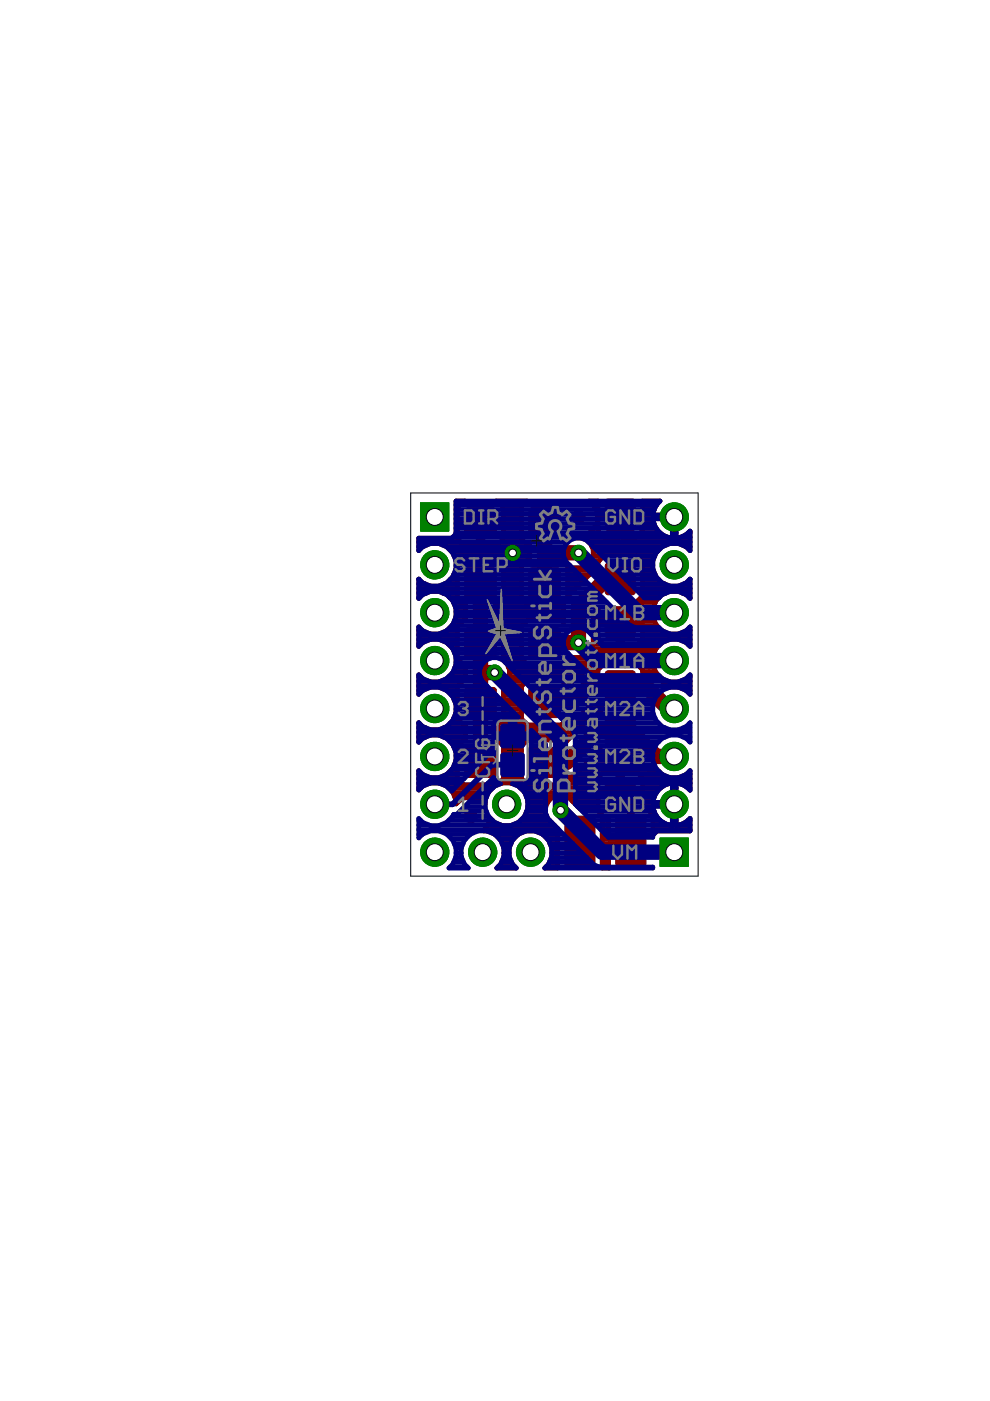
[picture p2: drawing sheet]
<svg xmlns="http://www.w3.org/2000/svg" width="210mm" height="297mm" viewBox="0 0 210 297" stroke-linecap="round" stroke-linejoin="round" font-family="sans-serif">
<g fill="#800000" stroke="#800000" stroke-width=".21">
<path d="M98.7 133.2l.4-.1h5.5a.64 .64 0 0 1 .6 .6v5.1a.64 .64 0 0 1-.6 .6h-5.5a.64 .64 0 0 1-.6-.6v-5.1z" fill-rule="evenodd"/>
<path d="M112.3 133.2l.4-.1h5.5a.64 .64 0 0 1 .6 .6v5.1a.64 .64 0 0 1-.6 .6h-5.5a.64 .64 0 0 1-.6-.6v-5.1z" fill-rule="evenodd"/>
<path d="M98.7 120.6l.4-.2h5.5a.64 .64 0 0 1 .6 .6v5.1a.64 .64 0 0 1-.6 .7h-5.5a.64 .64 0 0 1-.6-.7v-5.1z" fill-rule="evenodd"/>
<path d="M112.3 120.6l.4-.2h5.5a.64 .64 0 0 1 .6 .6v5.1a.64 .64 0 0 1-.6 .7h-5.5a.64 .64 0 0 1-.6-.7v-5.1z" fill-rule="evenodd"/>
<path d="M98.7 145.9l.4-.1h5.5a.64 .64 0 0 1 .6 .6v5.1a.64 .64 0 0 1-.6 .6h-5.5a.64 .64 0 0 1-.6-.6v-5.1z" fill-rule="evenodd"/>
<path d="M112.3 145.9l.4-.1h5.5a.64 .64 0 0 1 .6 .6v5.1a.64 .64 0 0 1-.6 .6h-5.5a.64 .64 0 0 1-.6-.6v-5.1z" fill-rule="evenodd"/>
<path d="M98.7 158.6l.4-.1h5.5a.64 .64 0 0 1 .6 .6v5.1a.64 .64 0 0 1-.6 .6h-5.5a.64 .64 0 0 1-.6-.6v-5.1z" fill-rule="evenodd"/>
<path d="M112.3 158.6l.4-.1h5.5a.64 .64 0 0 1 .6 .6v5.1a.64 .64 0 0 1-.6 .6h-5.5a.64 .64 0 0 1-.6-.6v-5.1z" fill-rule="evenodd"/>
<path d="M128.5 119.6l.5-.2h5.1a.64 .64 0 0 1 .6 .6v5.5a.64 .64 0 0 1-.6 .6h-5.1a.64 .64 0 0 1-.7-.6v-5.5z" fill-rule="evenodd"/>
<path d="M128.5 106l.5-.2h5.1a.64 .64 0 0 1 .6 .6v5.5a.64 .64 0 0 1-.6 .6h-5.1a.64 .64 0 0 1-.7-.6v-5.5z" fill-rule="evenodd"/>
<path d="M112.3 107.9l.4-.2h5.5a.64 .64 0 0 1 .6 .6v5.1a.64 .64 0 0 1-.6 .7h-5.5a.64 .64 0 0 1-.6-.7v-5.1z" fill-rule="evenodd"/>
<path d="M98.7 107.9l.4-.2h5.5a.64 .64 0 0 1 .6 .6v5.1a.64 .64 0 0 1-.6 .7h-5.5a.64 .64 0 0 1-.6-.7v-5.1z" fill-rule="evenodd"/>
<path d="M128.5 142.4l.5-.2h5.1a.64 .64 0 0 1 .6 .7v5.4a.64 .64 0 0 1-.6 .6h-5.1a.64 .64 0 0 1-.7-.6v-5.4z" fill-rule="evenodd"/>
<path d="M128.5 128.8l.5-.2h5.1a.64 .64 0 0 1 .6 .7v5.4a.64 .64 0 0 1-.6 .7h-5.1a.64 .64 0 0 1-.7-.7v-5.4z" fill-rule="evenodd"/>
<path d="M128.5 151.7l.5-.2h5.1a.64 .64 0 0 1 .6 .6v5.5a.64 .64 0 0 1-.6 .6h-5.1a.64 .64 0 0 1-.7-.6v-5.5z" fill-rule="evenodd"/>
<path d="M128.5 165.3l.5-.2h5.1a.64 .64 0 0 1 .6 .6v5.5a.64 .64 0 0 1-.6 .6h-5.1a.64 .64 0 0 1-.7-.6v-5.5z" fill-rule="evenodd"/>
<path d="M130.7 173.2l.5-.2h5.1a.62 .62 0 0 1 .6 .6v9.6a.62 .62 0 0 1-.6 .6h-5.1a.62 .62 0 0 1-.6-.6v-9.6z" fill-rule="evenodd"/>
<path d="M119.9 173.2l.5-.2h5.1a.62 .62 0 0 1 .7 .6v9.6a.62 .62 0 0 1-.7 .6h-5.1a.62 .62 0 0 1-.6-.6v-9.6z" fill-rule="evenodd"/>
<circle cx="99.8" cy="173.1" r="1.4"/>
<circle cx="122.7" cy="109.6" r="1.4"/>
</g>
<g fill="none" stroke="#800000" stroke-width="1">
<path d="M88.8 115.9h.8M88.8 114.9h8.8M94.7 115.9a4.6 4.6 0 0 1 1 6.8 4.6 4.6 0 0 1-6.9 .1M94.7 115.9h17.6M95.7 116.9h16.6M96 113.9h1.1M96.3 117.9h16M96.7 110h.3M96.7 119.8h.5M96.7 118.9h1.5M96.7 113h.3M96.7 112h.3"/>
<path d="M96.7 111h4.7M96.7 109h.3M96.7 108h.3M96.7 107.1h.7M97 108a2.1 2.1 0 0 1 1.6-1.8h-1.9v7l-.9 .9h-7v2.6a4.4 4.4 0 0 1 5.9-.8M97 108v2.4h4.4v5.2h-2.5a2.14 2.14 0 0 1-1.9-1.9v-2.3h9.7v2.3a2.21 2.21 0 0 1-1.8 1.9h-2.5v-5.2h4.3v-2.4M101.4 114.9h1M101.4 113.9h1M101.4 113h1M101.4 112h1M102.4 111h8.2M105.5 118.9h6.3"/>
<path d="M106.1 114.9h5.1M106.3 107.1h4.6M106.5 119.8h4.3M106.7 113.9h3.9M106.7 108a2.17 2.17 0 0 0-1.6-1.8h6.7l-1.2 1.2v6.9l1.2 1.3h.5v3.2h-.5l-1.2 1.3v6.9l1.2 1.3h7.3l.5-.5-.1 4.1-.4-.4h-7.3l-1.2 1.3v6.9l1.2 1.3h7.3l1.3-1.3v-.3h2.9l1.1-.5 .9-.9 .5-1.1v-7l1-1v2.6h4.2v5.4h-2.3a2.14 2.14 0 0 1-1.9-1.9v-2.5h9.4v2.5a2.21 2.21 0 0 1-1.8 1.9h-2.4v-5.4h4.2v-2.5a2.15 2.15 0 0 0-1-1.6l1-1v-7.3l-1.2-1.2h-6.9l-1.3 1.2v1l-6.4 6.4v-6.1h2.9a3.2 3.2 0 0 0 2.5-3.2 3.2 3.2 0 0 0-2.5-3.1h-2.9v-1.2l.5 .5M106.7 110h3.9M106.7 113h3.9M106.7 112h3.9M106.7 109h3.9M106.7 108h3.9M120.4 113.9h8M120.4 113h.1"/>
<path d="M120.9 113.4l2.3 .3M120.9 113.4h.1M123.2 113.7h.1M124.4 119.8h2.4M124.8 114.9h21.5M124.9 113h2.2M125.3 118.9h1.8M125.4 106.4l-.5-.2h1.9v2.4h4.2v5.4h-2.3a2.14 2.14 0 0 1-1.9-1.9v-2.4h9.4v2.4a2.21 2.21 0 0 1-1.8 1.9h-2.4v-5.4h4.2v-2.4h3.7a4.3 4.3 0 0 0-1.4 3h4.1v4.9a4.5 4.5 0 0 1-3.5-2.1M125.4 106.4h.1M125.4 106.4v.1M125.4 112.8h.1M125.4 106.4l1.2 2v2.4l-1.2 2"/>
<path d="M125.4 112.8l-2.2 .9M125.5 115.9h14.9M125.8 117.9h2.2M125.8 116.9h13.6M125.8 107.1h1M125.9 112h.9M126.4 108h.4M126.5 111h.3M126.6 110h.2M126.6 109h4.4M131 110h1M131 113.9h1"/>
<path d="M131 113h1M131 112h1M131 111h1M132 109h6.5M134.6 113.9h7.2M135 117.9h3.8M135.9 113h4M136 118.9h2.4M136.2 110h7.1v4.1a4.4 4.4 0 0 0 3-1.5v4.1l-.8-.8M136.2 119.8h2.2M136.2 112h2.9M136.2 111h2.5"/>
<path d="M136.2 108h2.5M136.2 107.1h3M138.5 110v.7l.6 1.3M142.6 113.9h.7M142.6 113h.7M142.6 112h.7M142.6 111h.7M144.1 113.9h2.2M145.5 115.9h.8M145.5 115.9a4.6 4.6 0 0 0-6.3 1 4.6 4.6 0 0 0 .8 6.3 4.6 4.6 0 0 0 6.3-.4M145.9 113h.4M88.8 122.8v4.1a4.6 4.6 0 0 1 6.6-.3 4.6 4.6 0 0 1 0 6.6 4.6 4.6 0 0 1-6.6-.3v4.1a4.6 4.6 0 0 1 6.6-.2 4.6 4.6 0 0 1 0 6.6 4.6 4.6 0 0 1-6.6-.3v4.1l.8-.8"/>
<path d="M88.8 136.6h.5M88.8 135.6h2.3M88.8 134.6h8.2M88.8 133.6h.7M88.8 126.7h.1M88.8 125.8h1.6M88.8 124.8h8.2M88.8 123.8h1.3M88.8 122.8h.1M93.2 135.6h3.8M93.9 125.8h3.1M94.3 123.8h2.7"/>
<path d="M94.8 133.6h2.2M95.1 136.6h1.9M95.4 126.7h1.6M95.5 122.8h1.5M95.8 132.6h1.4M96 137.6h1M96.2 127.7h1.5M96.2 121.8h.8M96.3 131.7h1.8M96.4 138.5h.6M96.6 128.7h2.1M96.6 120.8h.4"/>
<path d="M96.7 139.5h.3M96.7 130.7h2M96.7 129.7h2M105 130.7h14.5M105 129.7h14.5M105 128.7h14.5M105.6 131.7h6.1M106 127.7h5.3M106.6 132.6h4.1M106.7 139.5h3.9M106.7 138.5h3.9M106.7 137.6h3.9"/>
<path d="M106.7 136.6h3.9M106.7 135.6h3.9M106.7 134.6h3.9M106.7 133.6h3.9M106.7 126.7h3.9M106.7 125.8h3.9M106.7 124.8h3.9M106.7 123.8h3.9M106.7 122.8h3.9M106.7 121.8h3.9M106.7 120.8h3.9M119.2 131.7h.3"/>
<path d="M120.4 139.5h18M120.4 125.8h.7M120.4 124.8h1.6M120.4 123.8h2.6M120.4 122.8h3.6M120.4 121.8h4.6M120.4 120.8h5.6M124.8 138.5h13.9M125.5 137.6h13.6M125.8 136.6h2.1M125.8 135.6h1.2M125.8 134.6h1"/>
<path d="M125.8 133.6h1M125.8 132.6h1M125.8 131.7h5.2M125.8 130.7h1M126 129.7h.8M131 136.6h1M131 135.6h1M131 134.6h1M131 133.6h1M131 132.6h1M132 131.7h6.8M135.1 136.6h4.9"/>
<path d="M135.6 127.7h3.4M135.9 126.7h3.8M136.1 135.6h5.8M136.1 128.7h2.4M136.2 134.6h10.1M136.2 133.6h4.1M136.2 132.6h3.1M136.2 130.7h2.2M136.2 129.7h2.2M136.2 125.8h5M136.2 124.8h10.1M136.2 123.8h4.7"/>
<path d="M136.2 122.8h3.4M136.2 121.8h2.7M136.2 120.8h2.3M144 135.6h2.3M144.7 125.8h1.6M145 123.8h1.3M145.6 133.6h.7M145.8 136.6h.5M146.2 126.7h.1M146.3 122.8h.1M146.3 122.8v4.1a4.6 4.6 0 0 0-6.6-.3 4.6 4.6 0 0 0 0 6.6 4.6 4.6 0 0 0 6.6-.3v4.1a4.6 4.6 0 0 0-6.6-.2 4.6 4.6 0 0 0 0 6.6 4.6 4.6 0 0 0 6.6-.3v4.1l-.8-.8M88.8 157.2h.1"/>
<path d="M88.8 156.3h1.5M88.8 155.3h9.9M88.8 154.3h1.3M88.8 153.3h.1M88.8 146.4h.8M88.8 145.4h8.2M88.8 144.4h2.1M88.8 143.5h.4M89.6 146.4l1.7-.7h1.8l1.6 .7M93.4 144.4h4.6M94 156.3h4.7M94.2 154.3h4.5"/>
<path d="M94.7 146.4a4.6 4.6 0 0 1 1 6.8 4.6 4.6 0 0 1-6.9 0v4.2a4.6 4.6 0 0 1 6.6-.3 4.6 4.6 0 0 1 0 6.6 4.6 4.6 0 0 1-6.6-.3v4.1a4.5 4.5 0 0 1 5-1.3 4.5 4.5 0 0 1 2.9 4.3l1.3-1.2M94.7 146.4h2.3M95.2 143.5h3.5M95.4 157.2h2.5M95.5 153.3h2.4M95.7 147.4h1.3M96.1 142.5h2.6M96.2 158.2h.8M96.2 152.3h.8M96.3 148.4h.7M96.5 141.5h2.2M96.6 159.2h.4"/>
<path d="M96.6 151.3h.4M96.7 150.3h.3M96.7 149.4h.3M96.7 140.5h1.1M105 156.3h16M105 155.3h17M105 154.3h18M105.8 157.2h5.7M105.9 153.3h5.6M106.7 145.4h3.9M106.7 159.2h3.9M106.7 158.2h3.9"/>
<path d="M106.7 152.3h3.9M106.7 151.3h3.9M106.7 150.3h3.9M106.7 149.4h3.9M106.7 148.4h3.9M106.7 147.4h3.9M106.7 146.4h3.9M107.2 140.5h4.2M107.5 144.4h4.1M107.8 141.5h19.5M107.9 143.5h14.5M108 142.5h16"/>
<path d="M119.3 144.4h2.1M119.4 157.2h.7M119.4 153.3h4.6M119.5 140.5h18.9M120.3 145.4h.1M120.4 145.5h.1M120.4 145.5l-1.3-1.3h-7.3l-1.2 1.3v6.9l1.2 1.3h7.3l1.3-1.3v-.3h1.6l1.1-.5 2.9-2.9h.8v.5l1 1-1 1v.5h-.5l-1.2 .5-.9 .9M120.4 145.5l2.5-2.6 1.2-.4h2.7v-.5l1.3-1.3h6.9l1.2 1.3v.5h1.5l1.1 .4 2.9 2.9 .3-.1h1.8l1.7 .7M120.4 152.3h4.6M123.4 151.3h3.4M124.2 153.1l-4.5 4.5-.6-.7h-7.3l-1.2 1.3v6.9M124.2 153.1h.1"/>
<path d="M124.4 150.3h3.3M125.4 149.4h1.6M127 159.2h.5M135.8 141.5h2.8M137.8 142.5h1.2M139.4 143.5h.5M140.4 144.4h1.3M141.3 145.4h5M144.2 144.4h2.1M145.5 146.4h.8M145.9 143.5h.4M88.8 167.1h.4"/>
<path d="M88.8 166.1h2.3M88.8 165.1h8.2M88.8 164.1h.7M93.3 166.1h4.7M94.8 164.1h2.2M95.1 167.1h9.4M95.8 163.1h1.2M96 168h7.5M96.3 162.2h.7M96.4 169h3.3M96.7 170h.5M96.7 161.2h.3"/>
<path d="M96.7 160.2h.3M97 165.1l1.3 1.3h7.2l1.2-1.3M97 165.1v-6.9l1.3-1.3h.4v-3.2h-.4l-1.3-1.3v-6.9l1.3-1.3h.4v-3.2h-.4l-1.3-1.3v-6.9l1.3-1.3h.4v-3.2h-.4l-1.3-1.3v-6.9l1.3-1.3h7.2l1.2 1.3v6.9l-1.2 1.3h-.5v3.2h.5l1.2 1.3v6.9l-.1 .2a3.2 3.2 0 0 1 0 5.4l.1 .2v6.9l-1.2 1.3h-.5v3.2h.5l1.2 1.3v6.9M98 169.3h.1M100.4 168.9h.1M100.4 168.9l-2.4 .4M100.4 168.9l2.1 1M100.6 169h2.5M102.5 169.9l.4 .6a4.6 4.6 0 0 1 6-4.3 4.6 4.6 0 0 1 2.3 7.1 4.6 4.6 0 0 1-7.4 0v.9l-1.2 2a4.5 4.5 0 0 1 4.1 2.9 4.5 4.5 0 0 1-1.4 4.9h4.2a4.6 4.6 0 0 1-.3-6.5 4.6 4.6 0 0 1 6.6 0 4.6 4.6 0 0 1-.3 6.5h2.7v-8.3l-2-2.1a3.2 3.2 0 0 1 .4-4.1 3.2 3.2 0 0 1 4-.4l2.4 2.4h3.4l.7 .7-.1-.2M102.5 169.9h.1M102.6 170h.3M102.7 175.9h15.5"/>
<path d="M103.3 174.9h2.9M103.8 173.9h.6M104.9 176.9h5M105.8 166.1h.5M105.9 177.9h3M106.5 178.9h1.8M106.7 165.1h3.9M106.7 164.1h3.9M106.7 163.1h3.9M106.7 162.2h3.9M106.7 161.2h3.9M106.7 160.2h3.9"/>
<path d="M106.8 179.9h1.1M108.5 166.1h3.1M108.6 174.9h8.9M110.3 167.1h16.5M110.4 173.9h6.1M111.3 173h4.6M111.3 168h19.7M111.7 169h5.6M111.7 172h4M111.9 171h3.8M111.9 170h4.2M115.1 176.9h3.1"/>
<path d="M116.1 177.9h2.1M116.6 178.9h1.6M117 179.9h1.2M119.4 166.1h7.4M120.3 165.1h6.6M120.4 169h6.4M121.5 170h5.3M122.1 164.1h5.4M122.5 171h4.3M122.8 163.4l-.9 .9-1.5 .5v.3l-1.3 1.3h-7.3l-1.2-1.3M122.8 163.4l4.5-4.5 .8 .8h5.9l3.4 3.3 1.1 .5h1.2a4.3 4.3 0 0 0 6.6-.1v4.1a4.2 4.2 0 0 0-3-1.5v4.1h-4.8a4.5 4.5 0 0 1 4.1-4.1v9a4.4 4.4 0 0 1-2.6-1M122.8 163.4h.1"/>
<path d="M123 163.1h14.6M124 162.2h12.5M125 161.2h10.5M126 160.2h8.5M126.9 172h.1M127 172l-.2-.6v-2.4h9.4v2.5a2.12 2.12 0 0 1 2.3 1.9v3.6l.8-.8h7v-2.7l-.4 .5M127.2 164.4l.4-.4 1.1-.4h2.3v7.9h1v-7.9h2.4a2.14 2.14 0 0 1 1.8 1.8v2.5h-9.4v-2.5zM127.7 172.9l.4 .3 1 .1-.1 4.6h4.2v1h-4.2v4.6l.2 .5h-1.5zM127.7 179.9h1.3M127.7 178.9h5.5M127.7 177.9h1.3M127.7 176.9h1.3"/>
<path d="M127.7 175.9h1.3M127.7 174.9h1.3M127.7 173.9h1.3M127.7 173h.1M131 171h1M131 170h1M131 169h1M131 167.1h1M131 166.1h1M131 165.1h1M131 164.1h1M132 168h7.2"/>
<path d="M135.5 164.1h4.8M136.1 165.1h10.2M136.2 171h2.3M136.2 170h2.3M136.2 169h2.5M136.2 167.1h3.8M136.2 166.1h6M137.6 172h1.1M138.3 173h.8M138.5 176.9h.1M138.5 175.9h7.8M138.5 174.9h3.5"/>
<path d="M138.5 173.9h1.5M140 174a4.5 4.5 0 0 1-1.5-3.1h4.8v4.1a4.4 4.4 0 0 0 2.6-1M142.6 174.9h.7M142.6 173.9h.7M142.6 173h.7M142.6 172h.7M142.6 171h.7M142.6 170h.7M142.6 169h.7M142.6 168h.7M142.6 167.1h.7M142.6 166.1h.7"/>
<path d="M143.7 166.1h2.6M143.9 174.9h2.4M145.6 164.1h.7M145.8 167.1h.5M145.9 173.9h.4M105.6 183.8h3.6M106.3 182.8h2.2M106.7 181.8h1.4M106.8 180.8h1.1M115.8 183.8h2.4M116.5 182.8h1.7M116.9 181.8h1.3"/>
<path d="M117 180.8h1.2M127.7 183.8h1.4M127.7 182.8h1.3M127.7 181.8h1.3M127.7 180.8h1.3M129.2 184h.1"/>
</g>
<path d="M131.5 168.4v.8l2.3 2.3v6.9" fill="none" stroke="#800000" stroke-width="1.6"/>
<path d="M115.5 110.9v12.7M115.5 117.2h7.1M101.9 123.6v38M131.5 122.7h-3l-5.9 5.9v7.6h-7.1M101.9 142.6h3M115.5 148.9h5.9l3.3-3.3h12.3l4.7 4.6h1.2M118.8 171.8l4.2 4.1v2.5M142.9 160.4h-3.8l-5.5-5.5h-6.7l-6.8 6.7h-4.6" fill="none" stroke="#800000" stroke-width="3.3"/>
<path d="M89.2 106.6h6v6h-6z" fill="#008000" stroke="#008000" stroke-width=".21"/>
<circle cx="92.2" cy="109.6" r="1.8" fill="#fff" stroke="#000" stroke-width=".21"/>
<circle cx="92.2" cy="119.8" r="3" fill="#008000" stroke="#008000" stroke-width=".21"/>
<circle cx="92.2" cy="119.8" r="1.8" fill="#fff" stroke="#000" stroke-width=".21"/>
<circle cx="92.2" cy="129.9" r="3" fill="#008000" stroke="#008000" stroke-width=".21"/>
<circle cx="92.2" cy="129.9" r="1.8" fill="#fff" stroke="#000" stroke-width=".21"/>
<circle cx="92.2" cy="140.1" r="3" fill="#008000" stroke="#008000" stroke-width=".21"/>
<circle cx="92.2" cy="140.1" r="1.8" fill="#fff" stroke="#000" stroke-width=".21"/>
<circle cx="92.2" cy="150.2" r="3" fill="#008000" stroke="#008000" stroke-width=".21"/>
<circle cx="92.2" cy="150.2" r="1.8" fill="#fff" stroke="#000" stroke-width=".21"/>
<circle cx="92.2" cy="160.4" r="3" fill="#008000" stroke="#008000" stroke-width=".21"/>
<circle cx="92.2" cy="160.4" r="1.8" fill="#fff" stroke="#000" stroke-width=".21"/>
<circle cx="92.2" cy="170.5" r="3" fill="#008000" stroke="#008000" stroke-width=".21"/>
<circle cx="92.2" cy="170.5" r="1.8" fill="#fff" stroke="#000" stroke-width=".21"/>
<circle cx="92.2" cy="180.7" r="3" fill="#008000" stroke="#008000" stroke-width=".21"/>
<circle cx="92.2" cy="180.7" r="1.8" fill="#fff" stroke="#000" stroke-width=".21"/>
<circle cx="143" cy="109.6" r="3" fill="#008000" stroke="#008000" stroke-width=".21"/>
<circle cx="143" cy="109.6" r="1.8" fill="#fff" stroke="#000" stroke-width=".21"/>
<circle cx="143" cy="119.8" r="3" fill="#008000" stroke="#008000" stroke-width=".21"/>
<circle cx="143" cy="119.8" r="1.8" fill="#fff" stroke="#000" stroke-width=".21"/>
<circle cx="143" cy="129.9" r="3" fill="#008000" stroke="#008000" stroke-width=".21"/>
<circle cx="143" cy="129.9" r="1.8" fill="#fff" stroke="#000" stroke-width=".21"/>
<circle cx="143" cy="140.1" r="3" fill="#008000" stroke="#008000" stroke-width=".21"/>
<circle cx="143" cy="140.1" r="1.8" fill="#fff" stroke="#000" stroke-width=".21"/>
<circle cx="143" cy="150.2" r="3" fill="#008000" stroke="#008000" stroke-width=".21"/>
<circle cx="143" cy="150.2" r="1.8" fill="#fff" stroke="#000" stroke-width=".21"/>
<circle cx="143" cy="160.4" r="3" fill="#008000" stroke="#008000" stroke-width=".21"/>
<circle cx="143" cy="160.4" r="1.8" fill="#fff" stroke="#000" stroke-width=".21"/>
<circle cx="143" cy="170.5" r="3" fill="#008000" stroke="#008000" stroke-width=".21"/>
<circle cx="143" cy="170.5" r="1.8" fill="#fff" stroke="#000" stroke-width=".21"/>
<path d="M139.9 177.7h6v6h-6z" fill="#008000" stroke="#008000" stroke-width=".21"/>
<circle cx="143" cy="180.7" r="1.8" fill="#fff" stroke="#000" stroke-width=".21"/>
<circle cx="102.3" cy="180.7" r="3" fill="#008000" stroke="#008000" stroke-width=".21"/>
<circle cx="102.3" cy="180.7" r="1.8" fill="#fff" stroke="#000" stroke-width=".21"/>
<circle cx="112.5" cy="180.7" r="3" fill="#008000" stroke="#008000" stroke-width=".21"/>
<circle cx="112.5" cy="180.7" r="1.8" fill="#fff" stroke="#000" stroke-width=".21"/>
<circle cx="107.4" cy="170.5" r="3" fill="#008000" stroke="#008000" stroke-width=".21"/>
<circle cx="107.4" cy="170.5" r="1.8" fill="#fff" stroke="#000" stroke-width=".21"/>
<circle cx="108.7" cy="117.2" r="1.61" fill="#008000" stroke="#008000" stroke-width=".21"/>
<circle cx="108.7" cy="117.2" r=".8" fill="#fff" stroke="#000" stroke-width=".21"/>
<circle cx="122.7" cy="136.2" r="1.61" fill="#008000" stroke="#008000" stroke-width=".21"/>
<circle cx="122.7" cy="136.2" r=".8" fill="#fff" stroke="#000" stroke-width=".21"/>
<circle cx="122.7" cy="117.2" r="1.61" fill="#008000" stroke="#008000" stroke-width=".21"/>
<circle cx="122.7" cy="117.2" r=".8" fill="#fff" stroke="#000" stroke-width=".21"/>
<circle cx="118.9" cy="171.8" r="1.61" fill="#008000" stroke="#008000" stroke-width=".21"/>
<circle cx="118.9" cy="171.8" r=".8" fill="#fff" stroke="#000" stroke-width=".21"/>
<circle cx="104.9" cy="142.6" r="1.61" fill="#008000" stroke="#008000" stroke-width=".21"/>
<circle cx="104.9" cy="142.6" r=".8" fill="#fff" stroke="#000" stroke-width=".21"/>
<g fill="#000080" stroke="#000080" stroke-width=".21">
<path d="M106.2 153.8l.5-.2h4.2l.3 .5-.1 4.2-.4 .3-4.3-.1-.2-.4z" fill-rule="evenodd"/>
<path d="M106.4 159.7l4.3-.1 .4 .3 .1 4.2-.3 .5h-4.2l-.5-.2v-4.3z" fill-rule="evenodd"/>
</g>
<g fill="none" stroke="#000080" stroke-width="1">
<path d="M88.8 115.9h.8M88.8 114.9h31.7M94.7 115.9a4.6 4.6 0 0 1 1 6.8 4.6 4.6 0 0 1-6.9 .1M94.7 115.9h25.1M95.7 116.9h23.8M96 113.9h45.8M96.3 117.9h23.2M96.7 110h46.6v4.1a4.4 4.4 0 0 0 3-1.5v4.1l-.8-.8M96.7 119.8h24.1M96.7 118.9h23.2M96.7 113h43.2M96.7 112h42.4"/>
<path d="M96.7 111h42M96.7 109h41.8M96.7 108h42M96.7 107.1h42.5M124.8 114.9h21.5M125.8 115.9h14.6M126.8 116.9h12.6M127.7 117.9h11.1M128.7 118.9h9.7M129.7 119.8h8.7M138.5 110v.7l.6 1.3M139.1 112a4.5 4.5 0 0 0 3.5 2.1v-4.9h-4.1a4.4 4.4 0 0 1 1.4-3h-43.2v7l-.9 .9h-7v2.6a4.4 4.4 0 0 1 5.9-.8"/>
<path d="M142.6 113.9h.7M142.6 113h.7M142.6 112h.7M142.6 111h.7M144.1 113.9h2.2M145.5 115.9h.8M145.5 115.9a4.6 4.6 0 0 0-6.3 1 4.6 4.6 0 0 0 .8 6.3 4.6 4.6 0 0 0 6.3-.4M145.9 113h.4M88.8 122.8v4.1a4.6 4.6 0 0 1 6.6-.3 4.6 4.6 0 0 1 0 6.6 4.6 4.6 0 0 1-6.6-.3v4.1a4.6 4.6 0 0 1 6.6-.2 4.6 4.6 0 0 1 0 6.6 4.6 4.6 0 0 1-6.6-.3v4.1l.8-.8M88.8 136.6h.5M88.8 135.6h2.3M88.8 134.6h31.1"/>
<path d="M88.8 133.6h.7M88.8 126.7h.1M88.8 125.8h1.6M88.8 124.8h36.9M88.8 123.8h1.3M88.8 122.8h.1M93.2 135.6h26.3M93.9 125.8h32.8M94.3 123.8h30.5M94.8 133.6h26M95.1 136.6h24.4M95.4 126.7h32.3"/>
<path d="M95.5 122.8h28.3M95.8 132.6h37.9M96 137.6h23.8M96.2 127.7h32.5M96.2 121.8h26.6M96.3 131.7h36.3M96.4 138.5h24.1M96.6 128.7h33.1M96.6 120.8h25.2M96.7 139.5h7.4M96.7 130.7h34.9M96.7 129.7h33.9"/>
<path d="M105.7 139.5h15.8M124.4 133.6h15.9M125.4 134.6h20.9M126.4 135.6h15.5M127.4 136.6h12.6M130.7 120.8h7.8M131.7 121.8h7.2M132.7 122.8h6.9M133.6 123.8h7.3M134.6 124.8h11.7M135.6 125.8h5.6M136.6 126.7h3.1"/>
<path d="M144 135.6h2.3M144.7 125.8h1.6M145 123.8h1.3M145.6 133.6h.7M145.8 136.6h.5M146.2 126.7h.1M146.3 122.8h.1M146.3 122.8v4.1a4.3 4.3 0 0 0-6.6-.1h-3.1l-12.2-12.2a3.2 3.2 0 0 0-4 .3 3.2 3.2 0 0 0-.4 4.1l13.5 13.6 1.2 .5h5a4.3 4.3 0 0 0 6.6-.2v4.1a4.4 4.4 0 0 0-6.6-.1h-12l-3.3-3.3a3.2 3.2 0 0 0-4 .4 3.2 3.2 0 0 0-.4 4l4.7 4.7 1.1 .5h13.9a4.3 4.3 0 0 0 6.6-.1v4.1l-.8-.8M88.8 157.2h.1M88.8 156.3h1.5M88.8 155.3h15.9M88.8 154.3h1.3"/>
<path d="M88.8 153.3h.1M88.8 146.4h.8M88.8 145.4h14.4M88.8 144.4h2.1M88.8 143.5h.4M89.6 146.4l1.7-.7h1.8l1.6 .7M93.4 144.4h8.9M94 156.3h14.2M94.2 154.3h10.5M94.7 146.4a4.6 4.6 0 0 1 1 6.8 4.6 4.6 0 0 1-6.9 0v4.2a4.6 4.6 0 0 1 6.6-.3 4.6 4.6 0 0 1 0 6.6 4.6 4.6 0 0 1-6.6-.3v4.1a4.4 4.4 0 0 1 7 .2l7.7-7.7h1.1v-.7l.3-.3-.2-.7v-1.7h3.5v-4.5h-1.8a2.02 2.02 0 0 0-1.6 1.2M94.7 146.4h9.5M95.2 143.5h6.6"/>
<path d="M95.4 157.2h9.3M95.5 153.3h9.3M95.7 147.4h9.5M96.1 142.5h5.6M96.2 158.2h8.5M96.2 152.3h9.5M96.3 148.4h9.9M96.5 141.5h5.4M96.6 159.2h8.2M96.6 151.3h12.5M96.7 150.3h11.4M96.7 149.4h10.5"/>
<path d="M96.7 140.5h5.8M104.8 153.3l-.1 2.3h8v-.7l3 3v14.5l.5 1.2 9.7 9.7 1.2 .5h11.3v.2h-22.9a4.6 4.6 0 0 0 .3-6.5 4.6 4.6 0 0 0-6.6 0 4.6 4.6 0 0 0 .3 6.5h-4.2a4.6 4.6 0 0 0 .3-6.5 4.6 4.6 0 0 0-6.6 0 4.6 4.6 0 0 0 .3 6.5h-4.1a4.5 4.5 0 0 0 .2-6.6 4.5 4.5 0 0 0-6.6 .3v-4.2a4.4 4.4 0 0 0 7.4-.8h.7l7.7-7.8 1.2 1.3h.3a4.6 4.6 0 0 0-2.4 7 4.6 4.6 0 0 0 7.4 0 4.6 4.6 0 0 0-2.4-7h2.8l1.2-1.2v-5.7l-.3-.3 .3-.7v-1.7h-3.5v-4.5h.7l-7.7-7.7a3.2 3.2 0 0 1 .4-4.1 3.2 3.2 0 0 1 4-.4l14.9 14.9 .5 1.1v14.6l7 7h9.4v-.4l.9-.9h7v-2.7l-.4 .5M107.2 140.5h15.2M108.2 155.3h1M108.2 154.3h1M108.2 153.3h1M108.2 152.3h1M108.2 141.5h15.2M109.2 156.3h4.8M109.2 142.5h15.2M110.2 143.5h29.7M111.1 144.4h30.6"/>
<path d="M112.1 145.4h34.2M112.6 159.2h3.1M112.7 158.2h3M112.7 157.2h2.3M112.7 155.3h.4M113.1 146.4h27.3M114.1 147.4h25.3M115.1 148.4h23.7M116.1 149.4h22.3M117.1 150.3h21.3M118 151.3h20.5M119 152.3h19.9"/>
<path d="M120 153.3h19.6M121 154.3h19.9M121.7 155.3h24.6M122 159.2h16.5M122 158.2h16.9M122 157.2h17.7M122 156.3h19.1M140.4 146.4a4.6 4.6 0 0 0-1 6.8 4.6 4.6 0 0 0 6.9 0v4.2a4.6 4.6 0 0 0-6.6-.3 4.6 4.6 0 0 0 0 6.6 4.6 4.6 0 0 0 6.6-.3v4.1a4.2 4.2 0 0 0-3-1.5v4.1h-4.8a4.5 4.5 0 0 1 4.1-4.1v9a4.4 4.4 0 0 1-2.6-1M140.4 146.4l1.6-.7h1.8l1.7 .7M144.2 144.4h2.1M144.8 156.3h1.5M144.9 154.3h1.4"/>
<path d="M145.5 146.4h.8M145.9 143.5h.4M146.2 157.2h.1M146.3 153.3h.1M88.8 176.9h.7M88.8 175.9h29.7M88.8 174.9h2.2M88.8 173.9h.4M88.8 167.1h.4M88.8 166.1h2.3M88.8 165.1h9.6M88.8 164.1h.7"/>
<path d="M93.3 166.1h4.1M93.3 174.9h12.9M94.8 176.9h4.9M94.8 164.1h4.6M95.1 167.1h1.3M95.1 173.9h9.3M95.8 177.9h2.9M95.8 163.1h4.6M96.1 173h7.4M96.3 178.9h1.9M96.3 162.2h5M96.7 179.9h1.1"/>
<path d="M96.7 161.2h5.6M96.7 160.2h6.6M97.5 172h5.6M98.5 171h4.4M99.5 170h3.4M100.5 169h2.6M101.5 168h2M102.4 167.1h2.1M103.4 166.1h2.3M104.4 165.1h.4M104.9 176.9h5M105.9 177.9h3"/>
<path d="M106.5 178.9h1.8M106.8 179.9h1.1M108.6 174.9h8.9M110.3 167.1h5.4M110.4 173.9h6.1M111.3 173h4.6M111.3 168h4.4M111.6 166.1h4.1M111.7 169h4M111.7 172h4M111.9 171h3.8M111.9 170h3.8"/>
<path d="M112.6 165.1h3.1M112.7 164.1h3M112.7 163.1h3M112.7 162.2h3M112.7 161.2h3M112.7 160.2h3M115.1 176.9h4.4M116.1 177.9h4.4M116.6 178.9h4.9M117 179.9h5.4M122 170h16.5M122 169h16.7"/>
<path d="M122 168h17.2M122 167.1h18M122 166.1h20.2M122 165.1h24.3M122 164.1h18.3M122 163.1h17.3M122 162.2h16.8M122 161.2h16.4M122 160.2h16.4M122.5 171h16M123.5 172h15.2M124.4 173h14.7"/>
<path d="M125.4 173.9h14.6M126.4 174.9h15.6M127.4 175.9h18.9M128.4 176.9h10.2M140 174a4.5 4.5 0 0 1-1.5-3.1h4.8v4.1a4.4 4.4 0 0 0 2.6-1M142.6 174.9h.7M142.6 173.9h.7M142.6 173h.7M142.6 172h.7M142.6 171h.7M142.6 170h.7M142.6 169h.7"/>
<path d="M142.6 168h.7M142.6 167.1h.7M142.6 166.1h.7M143.7 166.1h2.6M143.9 174.9h2.4M145.6 164.1h.7M145.8 167.1h.5M145.9 173.9h.4M95.4 183.8h3.6M96.2 182.8h2.1M96.6 181.8h1.3M96.7 180.8h1.1"/>
<path d="M105.6 183.8h3.6M106.3 182.8h2.2M106.7 181.8h1.4M106.8 180.8h1.1M115.8 183.8h11.2M116.5 182.8h8.9M116.9 181.8h7.5M117 180.8h6.4"/>
</g>
<path d="M122.6 117.2l12.7 12.7h7.6M122.6 136.2l3.8 3.9h16.5M104.9 142.6l13.9 14v15.2l8.9 8.9h15.2" fill="none" stroke="#000080" stroke-width="3.3"/>
<path d="M108.7 162.1h-4.3l-8.4 8.4h-3.8" fill="none" stroke="#000080" stroke-width="1.2"/>
<path d="M89.2 106.6h6v6h-6z" fill="#008000" stroke="#008000" stroke-width=".21"/>
<circle cx="92.2" cy="109.6" r="1.8" fill="#fff" stroke="#000" stroke-width=".21"/>
<circle cx="92.2" cy="119.8" r="3" fill="#008000" stroke="#008000" stroke-width=".21"/>
<circle cx="92.2" cy="119.8" r="1.8" fill="#fff" stroke="#000" stroke-width=".21"/>
<circle cx="92.2" cy="129.9" r="3" fill="#008000" stroke="#008000" stroke-width=".21"/>
<circle cx="92.2" cy="129.9" r="1.8" fill="#fff" stroke="#000" stroke-width=".21"/>
<circle cx="92.2" cy="140.1" r="3" fill="#008000" stroke="#008000" stroke-width=".21"/>
<circle cx="92.2" cy="140.1" r="1.8" fill="#fff" stroke="#000" stroke-width=".21"/>
<circle cx="92.2" cy="150.2" r="3" fill="#008000" stroke="#008000" stroke-width=".21"/>
<circle cx="92.2" cy="150.2" r="1.8" fill="#fff" stroke="#000" stroke-width=".21"/>
<circle cx="92.2" cy="160.4" r="3" fill="#008000" stroke="#008000" stroke-width=".21"/>
<circle cx="92.2" cy="160.4" r="1.8" fill="#fff" stroke="#000" stroke-width=".21"/>
<circle cx="92.2" cy="170.5" r="3" fill="#008000" stroke="#008000" stroke-width=".21"/>
<circle cx="92.2" cy="170.5" r="1.8" fill="#fff" stroke="#000" stroke-width=".21"/>
<circle cx="92.2" cy="180.7" r="3" fill="#008000" stroke="#008000" stroke-width=".21"/>
<circle cx="92.2" cy="180.7" r="1.8" fill="#fff" stroke="#000" stroke-width=".21"/>
<circle cx="143" cy="109.6" r="3" fill="#008000" stroke="#008000" stroke-width=".21"/>
<circle cx="143" cy="109.6" r="1.8" fill="#fff" stroke="#000" stroke-width=".21"/>
<circle cx="143" cy="119.8" r="3" fill="#008000" stroke="#008000" stroke-width=".21"/>
<circle cx="143" cy="119.8" r="1.8" fill="#fff" stroke="#000" stroke-width=".21"/>
<circle cx="143" cy="129.9" r="3" fill="#008000" stroke="#008000" stroke-width=".21"/>
<circle cx="143" cy="129.9" r="1.8" fill="#fff" stroke="#000" stroke-width=".21"/>
<circle cx="143" cy="140.1" r="3" fill="#008000" stroke="#008000" stroke-width=".21"/>
<circle cx="143" cy="140.1" r="1.8" fill="#fff" stroke="#000" stroke-width=".21"/>
<circle cx="143" cy="150.2" r="3" fill="#008000" stroke="#008000" stroke-width=".21"/>
<circle cx="143" cy="150.2" r="1.8" fill="#fff" stroke="#000" stroke-width=".21"/>
<circle cx="143" cy="160.4" r="3" fill="#008000" stroke="#008000" stroke-width=".21"/>
<circle cx="143" cy="160.4" r="1.8" fill="#fff" stroke="#000" stroke-width=".21"/>
<circle cx="143" cy="170.5" r="3" fill="#008000" stroke="#008000" stroke-width=".21"/>
<circle cx="143" cy="170.5" r="1.8" fill="#fff" stroke="#000" stroke-width=".21"/>
<path d="M139.9 177.7h6v6h-6z" fill="#008000" stroke="#008000" stroke-width=".21"/>
<circle cx="143" cy="180.7" r="1.8" fill="#fff" stroke="#000" stroke-width=".21"/>
<circle cx="102.3" cy="180.7" r="3" fill="#008000" stroke="#008000" stroke-width=".21"/>
<circle cx="102.3" cy="180.7" r="1.8" fill="#fff" stroke="#000" stroke-width=".21"/>
<circle cx="112.5" cy="180.7" r="3" fill="#008000" stroke="#008000" stroke-width=".21"/>
<circle cx="112.5" cy="180.7" r="1.8" fill="#fff" stroke="#000" stroke-width=".21"/>
<circle cx="107.4" cy="170.5" r="3" fill="#008000" stroke="#008000" stroke-width=".21"/>
<circle cx="107.4" cy="170.5" r="1.8" fill="#fff" stroke="#000" stroke-width=".21"/>
<circle cx="108.7" cy="117.2" r="1.61" fill="#008000" stroke="#008000" stroke-width=".21"/>
<circle cx="108.7" cy="117.2" r=".8" fill="#fff" stroke="#000" stroke-width=".21"/>
<circle cx="122.7" cy="136.2" r="1.61" fill="#008000" stroke="#008000" stroke-width=".21"/>
<circle cx="122.7" cy="136.2" r=".8" fill="#fff" stroke="#000" stroke-width=".21"/>
<circle cx="122.7" cy="117.2" r="1.61" fill="#008000" stroke="#008000" stroke-width=".21"/>
<circle cx="122.7" cy="117.2" r=".8" fill="#fff" stroke="#000" stroke-width=".21"/>
<circle cx="118.9" cy="171.8" r="1.61" fill="#008000" stroke="#008000" stroke-width=".21"/>
<circle cx="118.9" cy="171.8" r=".8" fill="#fff" stroke="#000" stroke-width=".21"/>
<circle cx="104.9" cy="142.6" r="1.61" fill="#008000" stroke="#008000" stroke-width=".21"/>
<circle cx="104.9" cy="142.6" r=".8" fill="#fff" stroke="#000" stroke-width=".21"/>
<g fill="none" stroke="#808080" stroke-width=".61">
<path d="M114.6 109.1l.7-.7 .9 .7 .8-.4 .3-1.1h.9l.2 1.1 .8 .4 .9-.7 .8 .7-.7 .9 .4 .9 1.1 .2v.9l-1.1 .2-.4 1 .7 .9-.8 .6-.8-.6-.4 .2-.6-1.7a1.23 1.23 0 0 0 .3-1.8 1.23 1.23 0 0 0-1.8 0 1.23 1.23 0 0 0 .3 1.8l-.6 1.7-.4-.2-.8 .6-.7-.6 .6-.9-.4-1-1.1-.2v-.9l1.2-.2 .3-.9zM112.7 128.5h.6M113.3 122.8h3.4M113.9 133l-.6 .5v1.2l.6 .6h.5l.6-.6v-1.2l.6-.5h.6l.5 .5v1.2l-.5 .6M114.4 124.2v1.8l.6 .5h1.2l.5-.5v-1.8M114.4 130.4v1.1M114.4 121.1l1.2 1.7 1.1-1.7M116.7 127.9v1.1M116.7 139v-1.7l-.5-.6h-1.2l-.6 .6v1.7h3.5M116.7 128.5h-2.3v.5M116.7 130.4l-.5 .6h-2.3M119.5 139.1v.6l1.2 1.2"/>
<path d="M113.9 146.7l-.6 .6v1.1l.6 .6h.5l.6-.6v-1.1l.6-.6h.6l.5 .6v1.1l-.5 .6M114.4 144.1v1.1M114.4 150.3v1.2M116.7 141v1.2l-.5 .5h-1.2l-.6-.5v-1.2l.6-.6h.6v2.3M116.7 157.2v1.2l-.5 .6h-1.2l-.6-.6v-1.2l.6-.5h.6v2.3M116.7 152.9h-1.7l-.6 .6v1.7h2.3M116.7 150.3l-.5 .6h-2.3M116.7 144.1l-.5 .6h-2.3M119.5 142.9l.6-.6h1.1l.6 .6v1.1l-.6 .6h-1.1l-.6-.6zM119.5 146v1.1M119.5 148.5v1.8l.6 .6h1.1l.6-.6v-1.8M119.5 155.9v1.2"/>
<path d="M119.5 159.1l.6-.6h1.1l.6 .6v1.2l-.6 .5h-1.1l-.6-.5zM119.5 140.9h2.3M121.8 152.9v1.1l-.6 .6h-1.1l-.6-.6v-1.1l.6-.6h.6v2.3M121.8 155.9l-.6 .6h-2.3M121.8 146l-.6 .5h-2.3M112.7 163.4h.6M113.9 165.4l-.6 .5v1.2l.6 .6h.5l.6-.6v-1.2l.6-.5h.6l.5 .5v1.2l-.5 .6M116.7 160.9h-3.4v.6M116.7 160.3v1.2M116.7 162.8v1.1M116.7 163.4h-2.3v.5M119.5 163.9h2.3"/>
<path d="M119.5 162.2v.6l1.2 1.1M120.7 167.7v-1.8l-.6-.5h-1.2l-.5 .5v1.8h3.4"/>
</g>
<g fill="none" stroke="#808080" stroke-width=".51">
<path d="M98.4 118.8l-.4-.4h-1l-.4 .4v.5l.4 .5h1l.4 .4v.5l-.4 .4h-1l-.4-.4M98.6 108.2h1.3l.5 .5v1.8l-.5 .5h-1.3zM99.6 118.4h1.8M100.5 118.4v2.7M101.6 108.2h.9M101.6 111h.9M102 108.2v2.8M102.6 119.8h.9M103.6 110h1.3l.5-.4v-.9l-.5-.5h-1.3v2.8M104.4 118.4h-1.8v2.7h1.8M104.5 110l.9 1M129.1 118.4v1.8l.9 .9 .9-.9v-1.8"/>
<path d="M130.4 108.7l-.5-.5h-.9l-.5 .5v1.8l.5 .5h.9l.5-.5v-.9h-.9M132 118.4h.9M132.5 118.4v2.7M133.4 108.2v2.8l-1.8-2.8v2.8M134 118.8l.5-.4h.9l.5 .4v1.9l-.5 .4h-.9l-.5-.4zM134.5 108.2h1.4l.5 .5v1.8l-.5 .5h-1.4zM105.6 120.2h1.3l.5-.4v-1l-.5-.4h-1.3v2.7M124.7 131.5v1.4l.5 .4h.9l.4-.4v-1.4M124.7 135.9v.9M124.7 137.9v.9M125.2 128.5h.9l.4 .5v.9l-.4 .4h-.9l-.5-.4v-.9zM125.2 140h.9l.4 .4v1l-.4 .4h-.9l-.5-.4v-1z"/>
<path d="M125.2 126.4l-.5 .5v.4h1.8M125.2 126.4h1.3M126.1 134.4h.4v.4h-.4zM126.5 137.9l-.4 .4h-1.9M126.5 135.9l-.4 .5h-1.9M126.5 125.5h-1.3l-.5 .5 .5 .4M128.5 131.3v-2.8l1 1 .9-1v2.8M131.6 139.6l.9-.9v2.7M131.6 129.5l.9-1v2.8M131.6 131.3h1.8M132 121.1h.9M134.5 128.5h1.4l.5 .5v.5l-.5 .4 .5 .5v.4l-.5 .5h-1.4z"/>
<path d="M134.5 129.9h1.4M97.3 159.4l.4-.4h.9l.5 .4v.5l-1.8 1.8h1.8M97.3 149.3l.4-.5h.9l.5 .5v.5l-.5 .4M98.2 150.2h.4M98.6 150.2l.5 .5v.4l-.5 .5h-.9l-.4-.5M100.9 159.8v1.8h2.8M101.4 156.8l-.5 .4v1l.5 .4h1.8l.5-.4v-1l-.5-.4h-.9v.9M102.3 147.8v1.8M102.3 150.8v1.8M102.3 153.8v1.8M105.7 153l.6-.2h4.8l.4 .1 .3 .3 .1 11.4-.1 .4-.3 .3-5.2 .1-.7-.4-.1-11.4zM124.7 159.9h1.4l.4 .5-.4 .4 .4 .5-.4 .5h-1.4"/>
<path d="M124.7 155.4h1.4l.4 .5-.4 .4 .4 .5-.4 .5h-1.4M124.7 142.9v.5l.9 .9M124.7 148.4v.9M124.7 150.4v.9M124.7 144.3h1.8M125.6 152.4v1.4l.5 .5 .4-.5v-1.4h-1.3l-.5 .5v.9M126.1 158.3h.4v.4h-.4zM126.5 148.4l-.4 .4h-1.9M126.5 145.9v.9l-.4 .5h-.9l-.5-.5v-.9l.5-.4h.4v1.8M126.5 150.4l-.4 .4h-1.9M128.5 141.4v-2.7l1 .9 .9-.9v2.7M128.5 151.6v-2.8l1 1 .9-1v2.8"/>
<path d="M131.6 149.3l.4-.5h.9l.5 .5v.5l-1.8 1.8h1.8M131.6 159.4l.4-.4h.9l.5 .4v.5l-1.8 1.8h1.8M131.6 141.4h1.8M134.5 141.4v-1.8l.9-.9 1 .9v1.8M134.5 151.6v-1.8l.9-1 1 1v1.8M134.5 159h1.4l.5 .4v.5l-.5 .5 .5 .4v.5l-.5 .4h-1.4zM134.5 150.2h1.9M134.5 140.1h1.9M97.3 171.9h1.8M97.3 170.1l.9-1v2.8M101.4 162.8l-.5 .4v.9l.5 .5h1.8l.5-.5v-.9l-.5-.4M102.3 160.7v.9"/>
<path d="M102.3 165.8v1.8M102.3 168.8v1.8M102.3 171.7v1.9M124.7 165.9h1.4l.4 .5-.4 .4 .4 .5-.4 .4h-1.4M124.7 162.9h1.4l.4 .5-.4 .4 .4 .5-.4 .4h-1.4M128.5 161.7v-2.7l1 .9 .9-.9v2.7M130 179.3v1.8l1 1 .9-1v-1.8M130.4 169.6l-.5-.5h-.9l-.5 .5v1.8l.5 .5h.9l.5-.5v-.9h-.9M133.4 169.1v2.8l-1.8-2.8v2.8M134.5 169.1h1.4l.5 .5v1.8l-.5 .5h-1.4zM134.5 160.4h1.4M133 182.1v-2.8l1 .9 .9-.9v2.8"/>
</g>
<g fill="#808080" stroke="#808080" stroke-width=".21">
<path d="M110.2 134v.1z"/>
<path d="M110.1 134l.1 .2z"/>
<path d="M110.1 134v.2z"/>
<path d="M110 134l.1 .2z"/>
<path d="M110 134v.2z"/>
<path d="M109.9 133.9l.1 .3z"/>
<path d="M109.9 133.9v.3z"/>
<path d="M109.8 133.9l.1 .3z"/>
<path d="M109.8 133.9v.3z"/>
<path d="M109.7 133.9v.3z"/>
<path d="M109.6 133.9l.1 .3z"/>
<path d="M109.6 133.9v.3z"/>
<path d="M109.5 133.9l.1 .3z"/>
<path d="M109.5 133.9v.3z"/>
<path d="M109.4 133.8l.1 .4z"/>
<path d="M109.4 133.8v.4z"/>
<path d="M109.3 133.8v.4z"/>
<path d="M109.2 133.8v.4z"/>
<path d="M109.1 133.8l.1 .4z"/>
<path d="M109.1 133.8v.4z"/>
<path d="M109 133.8l.1 .4z"/>
<path d="M108.9 133.8l.1 .4z"/>
<path d="M108.9 133.7v.5z"/>
<path d="M108.8 133.7v.5z"/>
<path d="M108.8 133.7v.6z"/>
<path d="M108.7 133.7v.6z"/>
<path d="M108.6 133.7l.1 .6z"/>
<path d="M108.6 133.7v.6z"/>
<path d="M108.5 139.9l.1 .2z"/>
<path d="M108.5 133.7l.1 .6z"/>
<path d="M108.5 139.7v.3z"/>
<path d="M108.5 133.7v.6z"/>
<path d="M108.4 139.6l.1 .2z"/>
<path d="M108.4 133.7l.1 .6z"/>
<path d="M108.4 139.4v.3z"/>
<path d="M108.4 133.6v.7z"/>
<path d="M108.4 139.2v.5z"/>
<path d="M108.3 139v.6z"/>
<path d="M108.3 133.6v.7z"/>
<path d="M108.2 138.9l.1 .5z"/>
<path d="M108.2 133.6l.1 .7z"/>
<path d="M108.2 138.7v.6z"/>
<path d="M108.2 133.6v.7z"/>
<path d="M108.1 138.5l.1 .8z"/>
<path d="M108.1 133.6l.1 .7z"/>
<path d="M108.1 138.4v.7z"/>
<path d="M108.1 133.6v.7z"/>
<path d="M108 138.2l.1 .8z"/>
<path d="M108 133.6l.1 .7z"/>
<path d="M108 138v1z"/>
<path d="M108 133.6v.7z"/>
<path d="M107.9 137.9l.1 1z"/>
<path d="M107.9 133.6l.1 .7z"/>
<path d="M107.9 137.7v1z"/>
<path d="M107.9 133.5v.8z"/>
<path d="M107.8 137.6l.1 1z"/>
<path d="M107.8 133.5l.1 .8z"/>
<path d="M107.8 137.4v1.1z"/>
<path d="M107.8 133.5v.8z"/>
<path d="M107.7 137.2l.1 1.2z"/>
<path d="M107.7 133.5l.1 .8z"/>
<path d="M107.7 137.1v1.2z"/>
<path d="M107.7 133.5v.8z"/>
<path d="M107.6 136.9l.1 1.3z"/>
<path d="M107.6 133.5l.1 .8z"/>
<path d="M107.6 136.7v1.4z"/>
<path d="M107.6 133.5v.8z"/>
<path d="M107.5 136.5l.1 1.5z"/>
<path d="M107.5 133.5l.1 .8z"/>
<path d="M107.5 136.4v1.5z"/>
<path d="M107.5 133.5v.8z"/>
<path d="M107.4 136.2l.1 1.6z"/>
<path d="M107.4 133.5l.1 .9z"/>
<path d="M107.4 136.1v1.6z"/>
<path d="M107.4 133.4v1z"/>
<path d="M107.3 135.9l.1 1.7z"/>
<path d="M107.3 133.4l.1 1z"/>
<path d="M107.3 135.7v1.8z"/>
<path d="M107.3 133.4v1z"/>
<path d="M107.2 135.6l.1 1.8z"/>
<path d="M107.2 133.4l.1 1z"/>
<path d="M107.2 135.4v1.9z"/>
<path d="M107.2 133.4v1z"/>
<path d="M107.1 135.2l.1 2z"/>
<path d="M107.1 133.3l.1 1.1z"/>
<path d="M107.1 135v2.1z"/>
<path d="M107.1 133.3v1.1z"/>
<path d="M107 134.9l.1 2z"/>
<path d="M107 133.3l.1 1.1z"/>
<path d="M107 134.7v2.1z"/>
<path d="M107 133.3v1.1z"/>
<path d="M106.9 134.6l.1 2.2z"/>
<path d="M106.9 133.3l.1 1.1z"/>
<path d="M106.9 133.3v3.4z"/>
<path d="M106.8 133.3l.1 3.3z"/>
<path d="M106.8 133.3v3.1z"/>
<path d="M106.7 133.3l.1 3.1z"/>
<path d="M106.7 133.3v2.9z"/>
<path d="M106.6 132.8l.1 3.3z"/>
<path d="M106.6 131.5v4.5z"/>
<path d="M106.5 130.3l.1 5.6z"/>
<path d="M106.5 129v6.8z"/>
<path d="M106.4 127.8l.1 7.9z"/>
<path d="M106.4 126.6v9z"/>
<path d="M106.3 125.3l.1 10.2z"/>
<path d="M106.3 124.9v10.5z"/>
<path d="M106.2 125.7l.1 9.6z"/>
<path d="M106.2 126.8v8.4z"/>
<path d="M106.1 127.9l.1 7.2z"/>
<path d="M106.1 129.1v5.9z"/>
<path d="M106 130.2v4.8z"/>
<path d="M106 131.3v3.7z"/>
<path d="M105.9 132.4l.1 2.7z"/>
<path d="M105.9 132.3v2.9z"/>
<path d="M105.8 132.2l.1 3z"/>
<path d="M105.7 132.1l.1 3.2z"/>
<path d="M105.7 132v3.3z"/>
<path d="M105.7 131.9v3.5z"/>
<path d="M105.6 131.8v3.7z"/>
<path d="M105.6 131.7v3.8z"/>
<path d="M105.5 131.6v4z"/>
<path d="M105.5 131.5v4.1z"/>
<path d="M105.4 131.4l.1 4.3z"/>
<path d="M105.3 131.3l.1 4.5z"/>
<path d="M105.3 131.2v4.6z"/>
<path d="M105.2 134.5l.1 1.4z"/>
<path d="M105.2 133.1l.1 1.3z"/>
<path d="M105.2 131.1l.1 2z"/>
<path d="M105.2 134.6v1.3z"/>
<path d="M105.2 133.1v1.3z"/>
<path d="M105.2 131v1.9z"/>
<path d="M105.2 134.7v1.3z"/>
<path d="M105.2 133.2v1.2z"/>
<path d="M105.2 130.9v1.9z"/>
<path d="M105.1 134.8v1.3z"/>
<path d="M105.1 133.2v1.1z"/>
<path d="M105.1 130.8v1.8z"/>
<path d="M105.1 134.9v1.2z"/>
<path d="M105.1 133.3v1z"/>
<path d="M105.1 130.7v1.8z"/>
<path d="M105 135v1.2z"/>
<path d="M105 133.3v1z"/>
<path d="M105 130.6v1.7z"/>
<path d="M104.9 135l.1 1.2z"/>
<path d="M104.9 133.2l.1 1.1z"/>
<path d="M104.9 130.5l.1 1.7z"/>
<path d="M104.9 135.1v1.2z"/>
<path d="M104.9 133.3v1z"/>
<path d="M104.9 130.3v1.7z"/>
<path d="M104.8 135.2l.1 1.2z"/>
<path d="M104.8 133.3l.1 1z"/>
<path d="M104.8 130.3l.1 1.6z"/>
<path d="M104.8 135.3v1.1z"/>
<path d="M104.8 133.3v1z"/>
<path d="M104.8 130.2v1.5z"/>
<path d="M104.7 135.4l.1 1.1z"/>
<path d="M104.7 133.4l.1 .8z"/>
<path d="M104.7 130l.1 1.6z"/>
<path d="M104.7 135.5v1z"/>
<path d="M104.7 133.4v.8z"/>
<path d="M104.7 129.9v1.5z"/>
<path d="M104.6 135.6l.1 1z"/>
<path d="M104.6 133.4l.1 .8z"/>
<path d="M104.6 129.8l.1 1.5z"/>
<path d="M104.6 135.7v1z"/>
<path d="M104.6 133.4v.8z"/>
<path d="M104.6 129.8v1.3z"/>
<path d="M104.5 135.8l.1 1z"/>
<path d="M104.5 133.4l.1 .8z"/>
<path d="M104.5 129.6l.1 1.4z"/>
<path d="M104.5 135.8v1z"/>
<path d="M104.5 133.5v.7z"/>
<path d="M104.5 129.5v1.3z"/>
<path d="M104.4 135.9l.1 1z"/>
<path d="M104.4 133.5l.1 .6z"/>
<path d="M104.4 129.4l.1 1.3z"/>
<path d="M104.4 136.1v.8z"/>
<path d="M104.4 133.5v.6z"/>
<path d="M104.4 129.3v1.2z"/>
<path d="M104.3 136.2l.1 .8z"/>
<path d="M104.3 133.5l.1 .6z"/>
<path d="M104.3 129.2l.1 1.2z"/>
<path d="M104.3 136.2v.9z"/>
<path d="M104.3 133.5v.6z"/>
<path d="M104.3 129.1v1.1z"/>
<path d="M104.2 136.3l.1 .8z"/>
<path d="M104.2 133.6l.1 .5z"/>
<path d="M104.2 129l.1 1z"/>
<path d="M104.2 136.4v.8z"/>
<path d="M104.2 133.6v.5z"/>
<path d="M104.2 128.9v1z"/>
<path d="M104.1 136.5l.1 .8z"/>
<path d="M104.1 133.6l.1 .5z"/>
<path d="M104.1 128.8l.1 1z"/>
<path d="M104.1 136.6v.7z"/>
<path d="M104.1 133.6v.4z"/>
<path d="M104.1 128.7v.9z"/>
<path d="M104 136.7l.1 .7z"/>
<path d="M104 133.6l.1 .4z"/>
<path d="M104 128.6l.1 .8z"/>
<path d="M104 136.8v.6z"/>
<path d="M104 133.7v.3z"/>
<path d="M104 128.5v.8z"/>
<path d="M103.9 136.9l.1 .6z"/>
<path d="M103.9 133.7l.1 .3z"/>
<path d="M103.9 128.4l.1 .7z"/>
<path d="M103.9 137v.6z"/>
<path d="M103.9 133.7v.3z"/>
<path d="M103.9 128.3v.7z"/>
<path d="M103.8 137l.1 .6z"/>
<path d="M103.8 133.7l.1 .3z"/>
<path d="M103.8 128.2l.1 .6z"/>
<path d="M103.8 137.1v.6z"/>
<path d="M103.8 133.7v.2z"/>
<path d="M103.8 128.1v.6z"/>
<path d="M103.7 137.2l.1 .5z"/>
<path d="M103.7 133.8l.1 .1z"/>
<path d="M103.7 128l.1 .5z"/>
<path d="M103.7 137.3v.5z"/>
<path d="M103.7 133.8v.1z"/>
<path d="M103.7 127.9v.5z"/>
<path d="M103.6 137.4l.1 .5z"/>
<path d="M103.6 127.8l.1 .4z"/>
<path d="M103.6 137.5v.4z"/>
<path d="M103.6 127.7v.4z"/>
<path d="M103.5 137.6l.1 .4z"/>
<path d="M103.5 127.6l.1 .3z"/>
<path d="M103.5 137.7v.3z"/>
<path d="M103.5 127.5v.3z"/>
<path d="M103.4 137.8l.1 .3z"/>
<path d="M103.4 127.4l.1 .2z"/>
<path d="M103.4 137.8v.4z"/>
<path d="M103.4 127.3v.2z"/>
<path d="M103.3 137.9l.1 .3z"/>
<path d="M103.3 127.1l.1 .2z"/>
<path d="M103.3 138v.3z"/>
<path d="M103.2 138.1l.1 .2z"/>
<path d="M103.2 138.2v.2z"/>
<path d="M103.1 138.3l.1 .2z"/>
<path d="M103.1 138.4v.1z"/>
</g>
<path d="M102.1 160v1M105.1 157v1.9M105.1 158h-3l1 .9M102.1 160.5h2.5l.5 .5v.5l-.5 .4" fill="none" stroke="#808080" stroke-width=".32"/>
<path d="M87.1 104.5h60.9v81.3h-60.9zM112.6 114.7h2.3M113.7 113.5v2.3M105.1 133.7h2M106.1 132.7v2M107.5 159.1h2.4M108.7 157.9v2.4" fill="none" stroke="#000" stroke-width=".21"/>
</svg>
